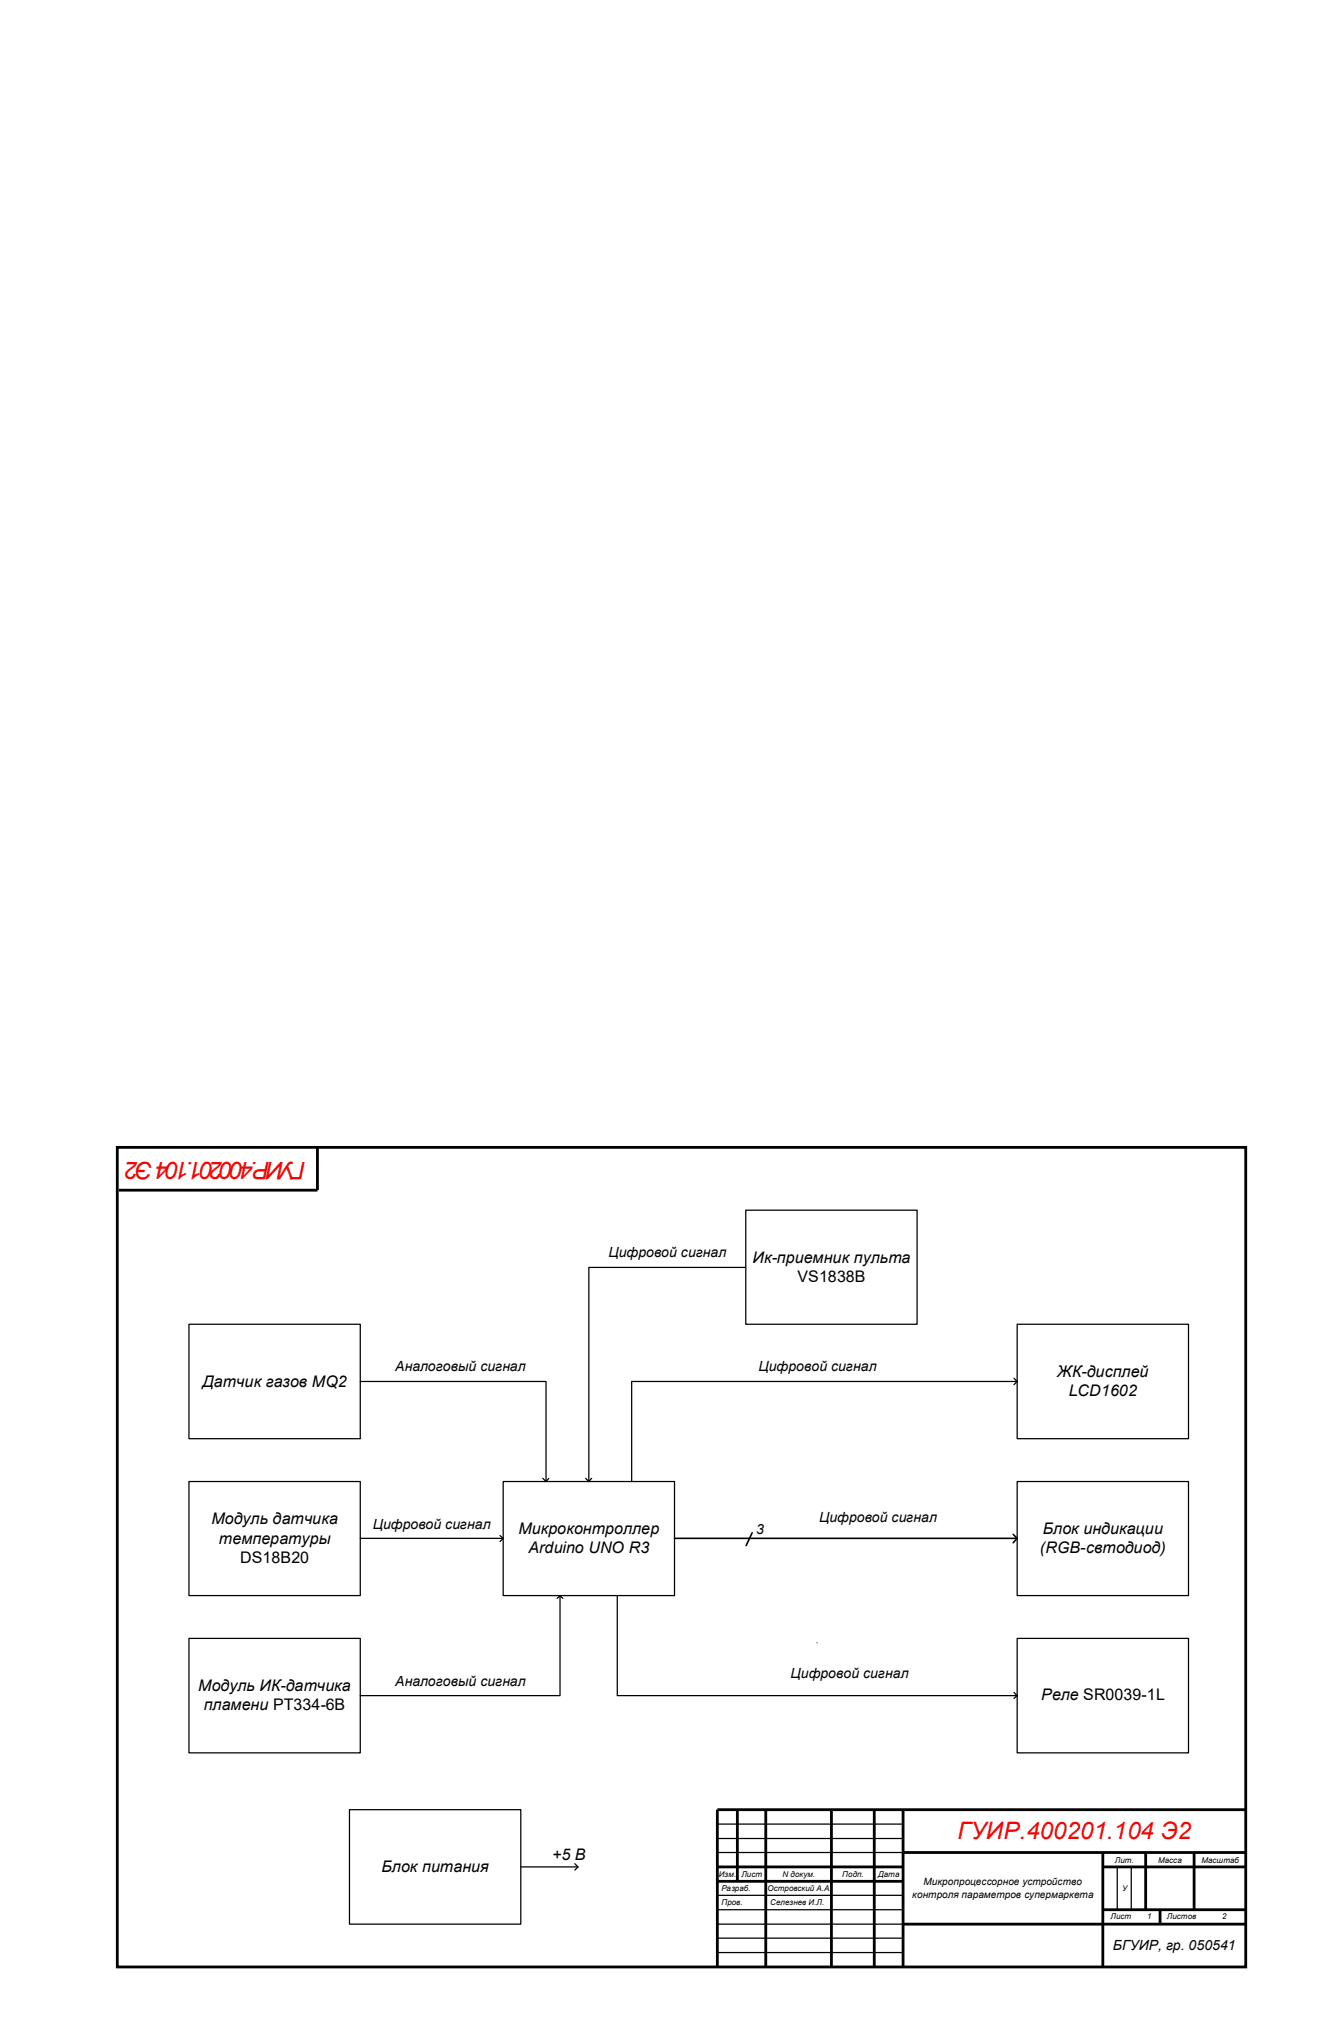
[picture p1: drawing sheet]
<svg xmlns="http://www.w3.org/2000/svg" width="140mm" height="216mm" viewBox="0 0 140 216" stroke-linecap="round" stroke-linejoin="round" font-family="sans-serif">
<defs><g id="words">
<g font-size="2.5" fill="#f00">
<text x="32.3" y="122.9" transform="rotate(-180 32.3 122.9)">ГУИР.400201.104 Э2</text>
<text x="101.3" y="194.5">ГУИР.400201.104 Э2</text>
</g>
<g font-size="1.7">
<text x="79.6" y="133.6">Ик-приемник пульта</text>
<text x="84.3" y="135.6">VS1838B</text>
<text x="21.4" y="146.7">Датчик газов MQ2</text>
<text x="111.8" y="145.6">ЖК-дисплей</text>
<text x="113" y="147.7">LCD1602</text>
<text x="22.4" y="161.2">Модуль датчика</text>
<text x="23.2" y="163.3">температуры</text>
<text x="25.4" y="165.3">DS18B20</text>
<text x="54.8" y="162.3">Микроконтроллер</text>
<text x="55.9" y="164.3">Arduino UNO R3</text>
<text x="110" y="164.3">(RGB-свтодиод)</text>
<text x="110.3" y="162.3">Блок индикации</text>
<text x="21" y="178.9">Модуль ИК-датчика</text>
<text x="110.1" y="179.9">Реле SR0039-1L</text>
<text x="21.5" y="180.9">пламени PT334-6B</text>
<text x="58.4" y="196.8">+5 В</text>
<text x="40.3" y="198">Блок питания</text>
</g>
<g font-size="1.5">
<text x="64.3" y="133">Цифровой сигнал</text>
<text x="41.8" y="145.1">Аналоговый сигнал</text>
<text x="80.2" y="145.1">Цифровой сигнал</text>
<text x="39.4" y="161.7">Цифровой сигнал</text>
<text x="86.6" y="161">Цифровой сигнал</text>
<text x="80" y="162.2">3</text>
<text x="41.8" y="178.3">Аналоговый сигнал</text>
<text x="83.6" y="177.5">Цифровой сигнал</text>
<text x="117.7" y="206.3">БГУИР, гр. 050541</text>
</g>
<g font-size="1.1">
<text x="96.5" y="200.7">контроля параметров супермаркета</text>
<text x="97.7" y="199.4">Микропроцессорное устройство</text>
</g>
<g font-size=".8">
<text x="86.3" y="174.4">`</text>
<text x="117.9" y="197">Лит.</text>
<text x="122.5" y="197">Масса</text>
<text x="127" y="197">Масштаб</text>
<text x="76" y="198.5">Изм. Лист</text>
<text x="76.3" y="200">Разраб.</text>
<text x="76.3" y="201.6">Пров.</text>
<text x="81.2" y="200">Островский А.А.</text>
<text x="81.5" y="201.6">Селезнев И.Л.</text>
<text x="82.8" y="198.5">N докум.</text>
<text x="89.1" y="198.5">Подп.</text>
<text x="92.9" y="198.5">Дата</text>
<text x="117.4" y="203">Лист</text>
<text x="118.7" y="200">У</text>
<text x="121.3" y="203">1</text>
<text x="123.4" y="203">Листов</text>
<text x="129.2" y="203">2</text>
</g>
</g></defs>
<g fill="none" stroke="#000" stroke-width=".3">
<path d="M12.4 121.4h119.3v86.7h-119.3zM33.6 121.4v4.5h-21M75.9 197.5h19.6M75.9 199h19.6M78 191.4v7.6M81 191.4v16.7M87.9 191.4v16.7M92.5 191.4v16.7M95.5 191.4v16.7M95.5 196h36.2M116.6 196v12.1M116.6 197.5h15.1"/>
<path d="M121.2 196v6M126.3 196v6M131.7 191.4h-55.8v16.7M95.5 203.5h36.2M116.6 202h15.1M122.7 202v1.5"/>
</g>
<path d="M75.9 193h19.6M75.9 194.5h19.6M75.9 196h19.6M118.2 197.5v4.5M119.6 197.5v4.5M75.9 202h19.6M75.9 203.5h19.6M75.9 205h19.6M75.9 206.5h19.6M75.9 200.5h19.6" fill="none" stroke="#000" stroke-width=".13"/>
<path d="M53.2 156.7h18.1v12.1h-18.1z" fill="#fff"/>
<path d="M53.2 156.7h18.1v12.1h-18.1z" fill="none" stroke="#000" stroke-width=".13"/>
<path d="M107.6 156.7h18.1v12.1h-18.1z" fill="#fff"/>
<path d="M107.6 156.7h18.1v12.1h-18.1z" fill="none" stroke="#000" stroke-width=".13"/>
<path d="M37 191.4h18.1v12.1h-18.1z" fill="#fff"/>
<path d="M37 191.4h18.1v12.1h-18.1zM55.1 197.5h6M60.8 197.1l.3 .4-.3 .3" fill="none" stroke="#000" stroke-width=".13"/>
<path d="M78.9 128h18.1v12.1h-18.1z" fill="#fff"/>
<path d="M78.9 128h18.1v12.1h-18.1z" fill="none" stroke="#000" stroke-width=".13"/>
<path d="M20 140.1h18.1v12.1h-18.1z" fill="#fff"/>
<path d="M20 140.1h18.1v12.1h-18.1z" fill="none" stroke="#000" stroke-width=".13"/>
<path d="M20 156.7h18.1v12.1h-18.1z" fill="#fff"/>
<path d="M20 156.7h18.1v12.1h-18.1z" fill="none" stroke="#000" stroke-width=".13"/>
<path d="M20 173.3h18.1v12.1h-18.1z" fill="#fff"/>
<path d="M20 173.3h18.1v12.1h-18.1z" fill="none" stroke="#000" stroke-width=".13"/>
<path d="M107.6 173.3h18.1v12.1h-18.1z" fill="#fff"/>
<path d="M107.6 173.3h18.1v12.1h-18.1z" fill="none" stroke="#000" stroke-width=".13"/>
<path d="M107.6 140.1h18.1v12.1h-18.1z" fill="#fff"/>
<path d="M107.6 140.1h18.1v12.1h-18.1zM65.3 168.8v10.6h42.3M107.2 179l.4 .4-.4 .3" fill="none" stroke="#000" stroke-width=".13"/>
<path d="M71.3 162.7h36.3M107.1 162.3l.5 .4-.5 .5" fill="none" stroke="#000" stroke-width=".17"/>
<path d="M86.3 173.6h.3v1h-.3z" fill="#fff"/>
<path d="M78.9 134.1h-16.6v22.6M38.1 146.1h19.6v10.6M57.4 156.4l.3 .3 .3-.3M61.9 156.4l.4 .3 .3-.3M107.2 145.8l.4 .3-.4 .4M107.6 146.1h-40.8v10.6M38.1 162.7h15.1M52.9 162.4l.3 .3-.3 .4M58.9 169.1l.3-.3 .3 .3M59.2 168.8v10.6h-21.1" fill="none" stroke="#000" stroke-width=".13"/>
<path d="M79.5 162.1l-.6 1.4" fill="none" stroke="#000" stroke-width=".17"/>
<use href="#words"/>
</svg>
